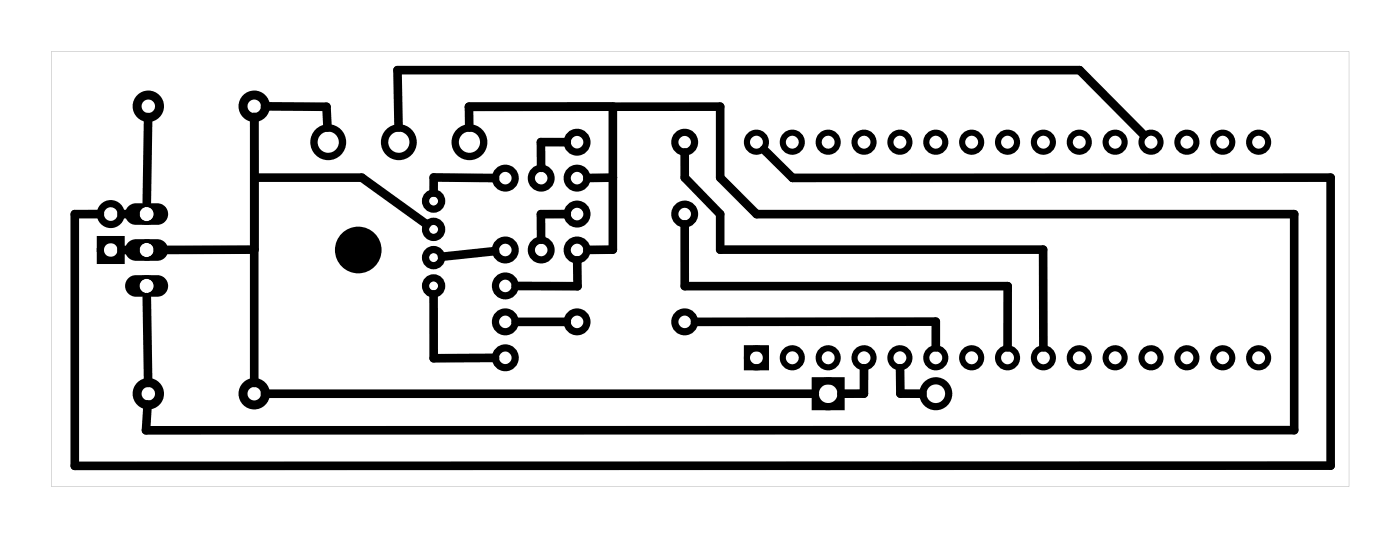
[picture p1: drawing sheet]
<svg xmlns="http://www.w3.org/2000/svg" width="99mm" height="38mm" viewBox="0 0 99 38" stroke-linecap="round" stroke-linejoin="round" font-family="sans-serif">
<g fill="#000">
<path d="M3.6 3.6h91.9v30.8h-91.9zM3.6 3.6v30.8h91.9v-30.8z"/>
<path d="M9.1 14.6l.5-.2h1.5a.76 .76 0 0 1 .8 .7 .76 .76 0 0 1-.8 .8h-1.5a.76 .76 0 0 1-.7-.5 .76 .76 0 0 1 .2-.8zM9.9 15.1a.51 .51 0 0 0 1 0 .51 .51 0 0 0-1 0z"/>
<path d="M9.1 17.1l.5-.2h1.5a.76 .76 0 0 1 .8 .8 .76 .76 0 0 1-.8 .7h-1.5a.76 .76 0 0 1-.7-.4 .76 .76 0 0 1 .2-.9zM9.9 17.7a.51 .51 0 0 0 1 0 .51 .51 0 0 0-1 0z"/>
<path d="M9.1 19.7l.5-.3h1.5a.76 .76 0 0 1 .8 .8 .76 .76 0 0 1-.8 .8h-1.5a.76 .76 0 0 1-.7-.5 .76 .76 0 0 1 .2-.8zM9.9 20.2a.51 .51 0 0 0 1 0 .51 .51 0 0 0-1 0z"/>
</g>
<g fill="none" stroke="#000" stroke-width=".25">
<circle cx="10.4" cy="17.7" r=".64"/>
<circle cx="10.4" cy="15.1" r=".64"/>
<circle cx="10.4" cy="20.2" r=".64"/>
</g>
<circle cx="25.4" cy="17.7" r="1.65" fill="#000"/>
<g fill="none" stroke="#000" stroke-width=".51">
<path d="M7.1 16.9h1.5v1.5h-1.5zM57.7 26.9h1.9v1.8h-1.9z"/>
<circle cx="7.8" cy="17.7" r=".74"/>
<circle cx="7.8" cy="15.1" r=".74"/>
<circle cx="30.7" cy="18.2" r=".57"/>
<circle cx="30.7" cy="14.2" r=".57"/>
<circle cx="30.7" cy="16.2" r=".57"/>
<circle cx="35.8" cy="12.6" r=".7"/>
<circle cx="35.8" cy="17.7" r=".7"/>
<circle cx="38.3" cy="12.6" r=".7"/>
<circle cx="38.3" cy="17.7" r=".7"/>
<circle cx="40.9" cy="12.6" r=".7"/>
<circle cx="40.9" cy="17.7" r=".7"/>
<circle cx="40.9" cy="10.1" r=".7"/>
<circle cx="40.9" cy="15.1" r=".7"/>
<circle cx="48.5" cy="15.1" r=".7"/>
<circle cx="48.5" cy="10.1" r=".7"/>
<circle cx="30.7" cy="20.2" r=".57"/>
<circle cx="35.8" cy="20.2" r=".7"/>
<circle cx="35.8" cy="25.3" r=".7"/>
<circle cx="35.8" cy="22.8" r=".7"/>
<circle cx="40.9" cy="22.8" r=".7"/>
<circle cx="48.5" cy="22.8" r=".7"/>
<circle cx="58.6" cy="27.8" r=".91"/>
<circle cx="66.3" cy="27.8" r=".91"/>
</g>
<g fill="none" stroke="#000" stroke-width=".43">
<path d="M52.9 24.6h1.3v1.4h-1.3z"/>
<circle cx="53.6" cy="10.1" r=".67"/>
<circle cx="56.1" cy="10.1" r=".67"/>
<circle cx="58.6" cy="10.1" r=".67"/>
<circle cx="61.2" cy="10.1" r=".67"/>
<circle cx="63.7" cy="10.1" r=".67"/>
<circle cx="66.3" cy="10.1" r=".67"/>
<circle cx="68.8" cy="10.1" r=".67"/>
<circle cx="71.3" cy="10.1" r=".67"/>
<circle cx="73.9" cy="10.1" r=".67"/>
<circle cx="76.4" cy="10.1" r=".67"/>
<circle cx="79" cy="10.1" r=".67"/>
<circle cx="81.5" cy="10.1" r=".67"/>
<circle cx="84" cy="10.1" r=".67"/>
<circle cx="86.6" cy="10.1" r=".67"/>
<circle cx="89.1" cy="10.1" r=".67"/>
<circle cx="53.6" cy="25.3" r=".67"/>
<circle cx="56.1" cy="25.3" r=".67"/>
<circle cx="58.6" cy="25.3" r=".67"/>
<circle cx="61.2" cy="25.3" r=".67"/>
<circle cx="63.7" cy="25.3" r=".67"/>
<circle cx="66.3" cy="25.3" r=".67"/>
<circle cx="68.8" cy="25.3" r=".67"/>
<circle cx="71.3" cy="25.3" r=".67"/>
<circle cx="73.9" cy="25.3" r=".67"/>
<circle cx="76.4" cy="25.3" r=".67"/>
<circle cx="79" cy="25.3" r=".67"/>
<circle cx="81.5" cy="25.3" r=".67"/>
<circle cx="84" cy="25.3" r=".67"/>
<circle cx="86.6" cy="25.3" r=".67"/>
<circle cx="89.1" cy="25.3" r=".67"/>
</g>
<g fill="none" stroke="#000" stroke-width=".52">
<circle cx="23.2" cy="10.1" r="1.01"/>
<circle cx="28.2" cy="10.1" r="1.01"/>
<circle cx="33.2" cy="10.1" r="1.01"/>
</g>
<g fill="none" stroke="#000" stroke-width=".64" stroke-linecap="butt">
<circle cx="10.5" cy="7.5" r=".79"/>
<circle cx="18" cy="7.5" r=".79"/>
<circle cx="10.5" cy="27.8" r=".79"/>
<circle cx="18" cy="27.8" r=".79"/>
</g>
<g fill="none" stroke="#000" stroke-width=".61">
<path d="M8.6 15.1h1M8.6 17.7h1M10.5 8.3l-.1 6M18 12.6v5l-6.8 .1M18 12.6h7.6l4.6 3.3M18 12.6v-4.3v18.8M18.8 7.5h4.3l.1 1.5M28.2 9l-.1-4h48.3l4.6 4.5M33.2 9v-1.5h17.8v5.1l2.6 2.5h38v15.3h-81.3l.2-1.8M35.1 12.6l-4.4-.1v1.1M35.1 17.7l-3.8 .4M40.1 15.1h-1.8v1.8"/>
<path d="M40.1 10.1l-1.8-.1v1.9M40.9 18.4v1.8h-4.4M43.4 7.5v10.1l-1.8 .1M43.4 12.6h-1.8M48.5 15.9v4.3h22.9l-.1 4.4M48.5 10.8v1.8l2.5 2.5v2.5h22.9v7M54.1 10.6l2 2h38.1v20.3h-88.9v-17.8h1.8M10.4 21l.1 6.1M18.8 27.8h38.9M30.7 20.8v4.5h4.4M36.5 22.8h3.6M49.2 22.8l17.1-.1v1.9"/>
<path d="M61.2 26v1.8h-1.6M63.7 26l.1 1.8h1.5"/>
</g>
</svg>
